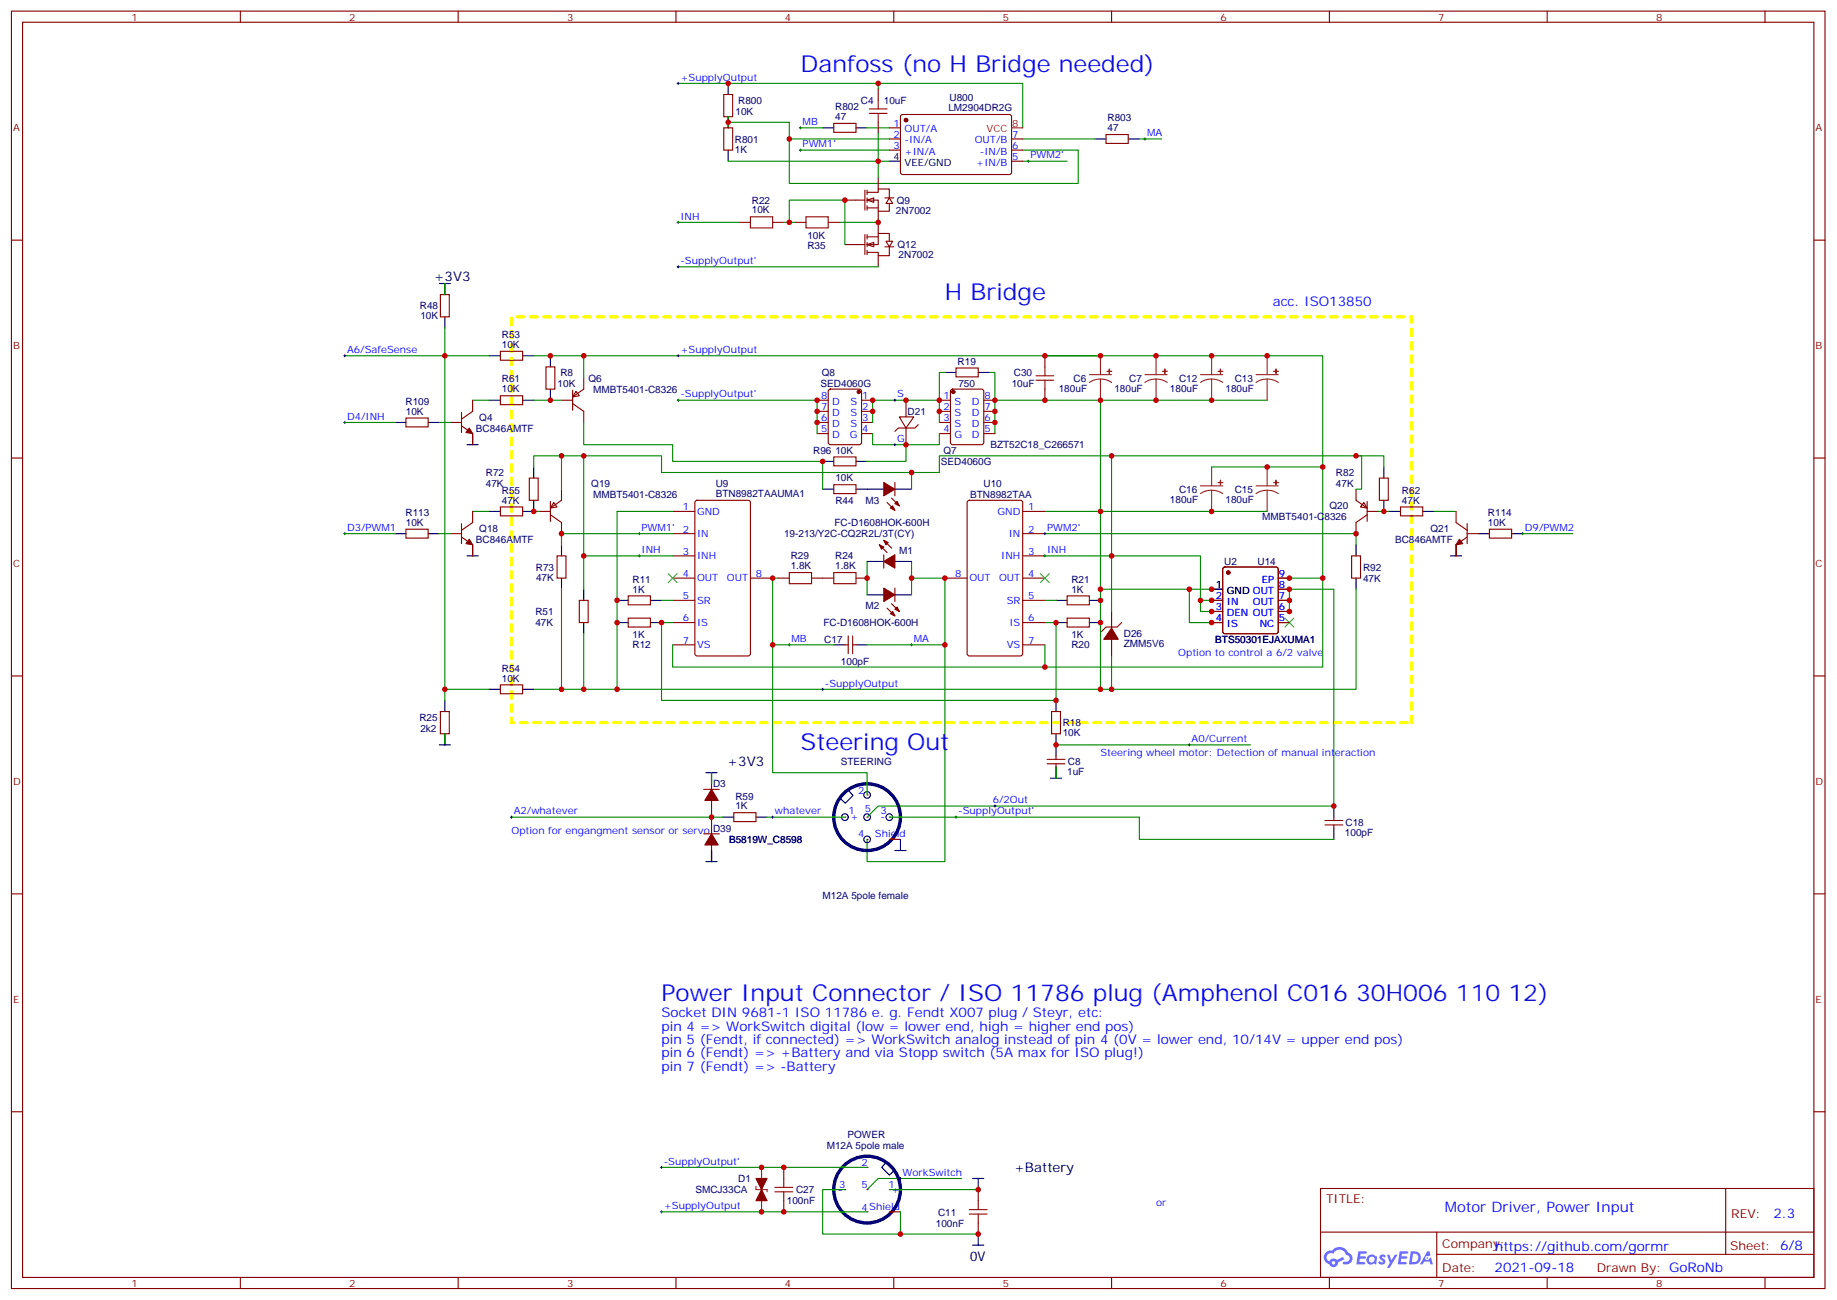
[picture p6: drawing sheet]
<svg xmlns="http://www.w3.org/2000/svg" width="583mm" height="413mm" viewBox="0 0 583 413" stroke-linecap="round" stroke-linejoin="round" font-family="sans-serif">
<defs><g id="words">
<g font-size="7.4" fill="#00f">
<text x="254.1" y="22.9">Danfoss (no H Bridge needed)</text>
<text x="300" y="95.3">H Bridge</text>
<text x="254.1" y="238.1">Steering Out</text>
<text x="210" y="317.5">Power Input Connector / ISO 11786 plug (Amphenol C016 30H006 110 12)</text>
</g>
<text font-size="4.6" fill="#00f" x="458.7" y="384.5">Motor Driver, Power Input</text>
<g font-size="4.2">
<text x="137.7" y="89.3">+3V3</text>
<text x="230.9" y="243.1">+3V3</text>
<text x="321.9" y="371.9">+Battery</text>
<text x="308" y="400.1">0V</text>
</g>
<g font-size="4.2" fill="#00f">
<text x="404" y="97">acc. ISO13850</text>
<text x="210" y="322.8">Socket DIN 9681-1 ISO 11786 e. g. Fendt X007 plug / Steyr, etc:</text>
<text x="210" y="327">pin 4 =&gt; WorkSwitch digital (low = lower end, high = higher end pos)</text>
<text x="210" y="331.3">pin 5 (Fendt, if connected) =&gt; WorkSwitch analog instead of pin 4 (0V = lower end, 10/14V = upper end pos)</text>
<text x="210" y="335.5">pin 6 (Fendt) =&gt; +Battery and via Stopp switch (5A max for ISO plug!)</text>
<text x="210" y="339.7">pin 7 (Fendt) =&gt; -Battery</text>
<text x="563" y="386.4">2.3</text>
<text x="474.6" y="396.9">https://github.com/gormr</text>
<text x="474.5" y="403.7">2021-09-18</text>
</g>
<g font-size="3.9" fill="#800">
<text x="421" y="381.7">TITLE:</text>
<text x="549.6" y="386.4">REV:</text>
<text x="457.9" y="395.9">Company:</text>
<text x="549.2" y="396.5">Sheet: 6/8</text>
<text x="457.9" y="403.6">Date:</text>
<text x="506.9" y="403.7">Drawn By: GoRoNb</text>
</g>
<g font-size="3.2" fill="#800">
<text x="41.7" y="6.5">1</text>
<text x="110.9" y="6.5">2</text>
<text x="180" y="6.5">3</text>
<text x="249.2" y="6.5">4</text>
<text x="318.3" y="6.5">5</text>
<text x="387.5" y="6.5">6</text>
<text x="456.6" y="6.5">7</text>
<text x="525.7" y="6.5">8</text>
<text x="4.2" y="41.6">A</text>
<text x="576.4" y="41.6">A</text>
<text x="4.2" y="110.8">B</text>
<text x="576.4" y="110.8">B</text>
<text x="4.2" y="179.9">C</text>
<text x="576.4" y="179.9">C</text>
<text x="4.2" y="249.1">D</text>
<text x="576.4" y="249.1">D</text>
<text x="4.2" y="318.2">E</text>
<text x="576.4" y="318.2">E</text>
<text x="41.7" y="408.3">1</text>
<text x="110.9" y="408.3">2</text>
<text x="180" y="408.3">3</text>
<text x="249.2" y="408.3">4</text>
<text x="318.3" y="408.3">5</text>
<text x="387.5" y="408.3">6</text>
<text x="456.6" y="408.3">7</text>
<text x="525.7" y="408.3">8</text>
</g>
<g font-size="3.2" fill="#00f">
<text x="216" y="25.6">+SupplyOutput</text>
<text x="254.8" y="39.7">MB</text>
<text x="283.7" y="40.2">1</text>
<text x="287.2" y="42">OUT/A</text>
<text x="254.8" y="46.7">PWM1'</text>
<text x="283.7" y="43.7">2</text>
<text x="283.7" y="47.3">3</text>
<text x="287.2" y="45.5">-IN/A</text>
<text x="309.4" y="45.5">OUT/B</text>
<text x="321.3" y="47.3">6</text>
<text x="321.3" y="43.7">7</text>
<text x="364.2" y="43.2">MA</text>
<text x="287.2" y="49">+IN/A</text>
<text x="309.9" y="52.6">+IN/B</text>
<text x="311.1" y="49">-IN/B</text>
<text x="321.3" y="50.8">5</text>
<text x="327.1" y="50.3">PWM2'</text>
<text x="216" y="69.7">INH</text>
<text x="216" y="83.8">-SupplyOutput'</text>
<text x="110.2" y="112">A6/SafeSense</text>
<text x="216" y="112">+SupplyOutput</text>
<text x="216" y="126.1">-SupplyOutput'</text>
<text x="260.7" y="130.2">7</text>
<text x="260.7" y="126.6">8</text>
<text x="264.2" y="131.9">D</text>
<text x="264.2" y="128.4">D</text>
<text x="270" y="128.4">S</text>
<text x="270" y="131.9">S</text>
<text x="273.7" y="126.6">1</text>
<text x="273.7" y="130.2">2</text>
<text x="284.8" y="126.1">S</text>
<text x="299.5" y="126.6">1</text>
<text x="299.5" y="130.2">2</text>
<text x="303" y="128.4">S</text>
<text x="303" y="131.9">S</text>
<text x="308.6" y="131.9">D</text>
<text x="308.6" y="128.4">D</text>
<text x="312.5" y="130.2">7</text>
<text x="312.5" y="126.6">8</text>
<text x="110.2" y="133.2">D4/INH</text>
<text x="260.7" y="137.2">5</text>
<text x="260.7" y="133.7">6</text>
<text x="264.2" y="135.5">D</text>
<text x="270" y="135.5">S</text>
<text x="273.7" y="133.7">3</text>
<text x="273.7" y="137.2">4</text>
<text x="299.5" y="133.7">3</text>
<text x="299.5" y="137.2">4</text>
<text x="303" y="135.5">S</text>
<text x="308.6" y="135.5">D</text>
<text x="312.5" y="137.2">5</text>
<text x="312.5" y="133.7">6</text>
<text x="264.2" y="139">D</text>
<text x="269.7" y="139">G</text>
<text x="284.8" y="140.2">G</text>
<text x="303" y="139">G</text>
<text x="308.6" y="139">D</text>
<text x="216.8" y="161.9">1</text>
<text x="326.4" y="161.9">1</text>
<text x="221.3" y="163.3">GND</text>
<text x="316.7" y="163.3">GND</text>
<text x="110.2" y="168.5">D3/PWM1</text>
<text x="203.7" y="168.5">PWM1'</text>
<text x="216.8" y="169">2</text>
<text x="221.3" y="170.4">IN</text>
<text x="320.2" y="170.4">IN</text>
<text x="326.4" y="169">2</text>
<text x="332.4" y="168.4">PWM2'</text>
<text x="484.1" y="168.5">D9/PWM2</text>
<text x="203.7" y="175.5">INH</text>
<text x="216.8" y="176">3</text>
<text x="221.3" y="177.4">INH</text>
<text x="317.9" y="177.4">INH</text>
<text x="326.4" y="176">3</text>
<text x="332.4" y="175.5">INH</text>
<text x="216.8" y="183.1">4</text>
<text x="221.3" y="184.5">OUT</text>
<text x="230.7" y="184.5">OUT</text>
<text x="240" y="183.1">8</text>
<text x="303.2" y="183.1">8</text>
<text x="307.7" y="184.5">OUT</text>
<text x="317.2" y="184.5">OUT</text>
<text x="326.4" y="183.1">4</text>
<text x="400.6" y="184.9">EP</text>
<text x="406" y="183.1">9</text>
<text x="216.8" y="190.1">5</text>
<text x="221.3" y="191.6">SR</text>
<text x="319.6" y="191.6">SR</text>
<text x="326.4" y="190.1">5</text>
<text x="386" y="190.1">2</text>
<text x="389.5" y="191.9">IN</text>
<text x="397.7" y="191.9">OUT</text>
<text x="406" y="190.1">7</text>
<text x="406" y="186.6">8</text>
<text x="216.8" y="197.2">6</text>
<text x="326.4" y="197.2">6</text>
<text x="386" y="193.7">3</text>
<text x="386" y="197.2">4</text>
<text x="389.5" y="195.4">DEN OUT</text>
<text x="406" y="197.2">5</text>
<text x="406" y="193.7">6</text>
<text x="221.3" y="198.6">IS</text>
<text x="251.3" y="203.7">MB</text>
<text x="290.1" y="203.7">MA</text>
<text x="320.5" y="198.6">IS</text>
<text x="389.5" y="199">IS</text>
<text x="399.9" y="199">NC</text>
<text x="216.8" y="204.3">7</text>
<text x="221.3" y="205.7">VS</text>
<text x="319.6" y="205.7">VS</text>
<text x="326.4" y="204.3">7</text>
<text x="374.1" y="208.1">Option to control a 6/2 valve</text>
<text x="261.9" y="217.8">-SupplyOutput</text>
<text x="349.4" y="239.9">Steering wheel motor: Detection of manual interaction</text>
<text x="378.3" y="235.5">A0/Current</text>
<text x="272.5" y="251.9">2</text>
<text x="274.6" y="257.5">5</text>
<text x="315.1" y="254.9">6/2Out</text>
<text x="163.1" y="258.4">A2/whatever</text>
<text x="246" y="258.4">whatever</text>
<text x="269.4" y="258.2">1</text>
<text x="270" y="260.4">+</text>
<text x="279.5" y="260.4">-</text>
<text x="279.5" y="258.2">3</text>
<text x="304.2" y="258.4">-SupplyOutput'</text>
<text x="162.4" y="264.6">Option for engangment sensor or servo</text>
<text x="272.5" y="265.6">4</text>
<text x="277.7" y="265.6">Shield</text>
<text x="210.7" y="369.5">-SupplyOutput'</text>
<text x="273.5" y="370.1">2</text>
<text x="266.5" y="377.1">3</text>
<text x="273.5" y="377.1">5</text>
<text x="282.1" y="377.1">1</text>
<text x="286.6" y="373.1">WorkSwitch</text>
<text x="210.7" y="383.6">+SupplyOutput</text>
<text x="266.1" y="378.5">-</text>
<text x="283" y="378.5">+</text>
<text x="367" y="382.8">or</text>
<text x="273.5" y="384.2">4Shield</text>
</g>
<g font-size="3.2" fill="#000080">
<text x="234.4" y="32.9">R800</text>
<text x="265.1" y="34.9">R802</text>
<text x="273.3" y="32.9">C4</text>
<text x="280.6" y="32.9">10uF</text>
<text x="301.1" y="35.3">LM2904DR2G</text>
<text x="301.4" y="32.1">U800</text>
<text x="233.5" y="36.4">10K</text>
<text x="265.1" y="38.1">47</text>
<text x="351.6" y="41.6">47</text>
<text x="351.6" y="38.5">R803</text>
<text x="233.3" y="45.3">R801</text>
<text x="233.3" y="48.4">1K</text>
<text x="238.7" y="64.6">R22</text>
<text x="284.7" y="64.6">Q9</text>
<text x="238.7" y="67.7">10K</text>
<text x="284.4" y="67.9">2N7002</text>
<text x="256.3" y="75.8">10K</text>
<text x="256.3" y="79">R35</text>
<text x="284.9" y="78.7">Q12</text>
<text x="285.3" y="82">2N7002</text>
<text x="133.3" y="98.2">R48</text>
<text x="133.5" y="101.3">10K</text>
<text x="159.3" y="107.2">R53</text>
<text x="159.3" y="110.4">10K</text>
<text x="177.9" y="119.3">R8</text>
<text x="260.9" y="119.3">Q8</text>
<text x="304" y="115.8">R19</text>
<text x="321.9" y="119.3">C30</text>
<text x="159.3" y="124.5">10K</text>
<text x="159.3" y="121.4">R61</text>
<text x="177" y="122.8">10K</text>
<text x="186.8" y="121.1">Q6</text>
<text x="188.3" y="124.6">MMBT5401-C8326</text>
<text x="260.5" y="122.8">SED4060G</text>
<text x="304.3" y="122.8">750</text>
<text x="321.2" y="122.8">10uF</text>
<text x="336.1" y="124.3">180uF</text>
<text x="340.8" y="121.1">C6</text>
<text x="353.8" y="124.3">180uF</text>
<text x="358.5" y="121.1">C7</text>
<text x="371.4" y="124.3">180uF</text>
<text x="374.3" y="121.1">C12</text>
<text x="389" y="124.3">180uF</text>
<text x="392" y="121.1">C13</text>
<text x="128.7" y="128.5">R109</text>
<text x="128.8" y="131.6">10K</text>
<text x="288.1" y="131.6">D21</text>
<text x="151.1" y="137">BC846AMTF</text>
<text x="152.2" y="133.5">Q4</text>
<text x="265.2" y="143.9">10K</text>
<text x="299.5" y="144">Q7</text>
<text x="314.4" y="142.2">BZT52C18_C266571</text>
<text x="258.1" y="144">R96</text>
<text x="298.7" y="147.5">SED4060G</text>
<text x="154.2" y="154.6">47K</text>
<text x="154.2" y="151.1">R72</text>
<text x="187.7" y="154.6">Q19</text>
<text x="227.2" y="154.5">U9</text>
<text x="265.2" y="152.8">10K</text>
<text x="312.2" y="154.5">U10</text>
<text x="424.1" y="154.6">47K</text>
<text x="424.1" y="151.1">R82</text>
<text x="159.3" y="159.8">47K</text>
<text x="159.3" y="156.6">R55</text>
<text x="188.3" y="158.2">MMBT5401-C8326</text>
<text x="227.2" y="157.7">BTN8982TAAUMA1</text>
<text x="265.2" y="159.9">R44</text>
<text x="274.8" y="159.9">M3</text>
<text x="308" y="158.2">BTN8982TAA</text>
<text x="371.4" y="159.6">180uF</text>
<text x="374.3" y="156.4">C16</text>
<text x="389" y="159.6">180uF</text>
<text x="392" y="156.4">C15</text>
<text x="422.1" y="161.6">Q20</text>
<text x="445.1" y="159.8">47K</text>
<text x="445.1" y="156.6">R62</text>
<text x="128.7" y="163.7">R113</text>
<text x="128.8" y="166.9">10K</text>
<text x="264.9" y="166.9">FC-D1608HOK-600H</text>
<text x="400.7" y="165.2">MMBT5401-C8326</text>
<text x="472.4" y="166.9">10K</text>
<text x="472.4" y="163.7">R114</text>
<text x="151.1" y="172.3">BC846AMTF</text>
<text x="152.2" y="168.7">Q18</text>
<text x="248.9" y="170.5">19-213/Y2C-CQ2R2L/3T(CY)</text>
<text x="442.9" y="172.3">BC846AMTF</text>
<text x="454.1" y="168.7">Q21</text>
<text x="251" y="177.5">R29</text>
<text x="265.1" y="177.5">R24</text>
<text x="285.5" y="175.7">M1</text>
<text x="388.6" y="179.3">U2</text>
<text x="399.2" y="179.3">U14</text>
<text x="170.1" y="181">R73</text>
<text x="170.2" y="184.2">47K</text>
<text x="200.8" y="184.9">R11</text>
<text x="251" y="180.6">1.8K</text>
<text x="265.1" y="180.6">1.8K</text>
<text x="340.1" y="184.9">R21</text>
<text x="432.7" y="181.1">R92</text>
<text x="432.7" y="184.6">47K</text>
<text x="200.8" y="188">1K</text>
<text x="340.1" y="188">1K</text>
<text x="170" y="195.2">R51</text>
<text x="274.8" y="193.4">M2</text>
<text x="170" y="198.7">47K</text>
<text x="200.8" y="202.5">1K</text>
<text x="261.4" y="198.7">FC-D1608HOK-600H</text>
<text x="340.1" y="202.5">1K</text>
<text x="356.8" y="202.3">D26</text>
<text x="385.8" y="204">BTS50301EJAXUMA1</text>
<text x="200.8" y="205.7">R12</text>
<text x="261.7" y="204">C17</text>
<text x="340.1" y="205.7">R20</text>
<text x="356.8" y="205.4">ZMM5V6</text>
<text x="159.3" y="213.1">R54</text>
<text x="267" y="211">100pF</text>
<text x="159.3" y="216.3">10K</text>
<text x="133.1" y="228.7">R25</text>
<text x="133.5" y="232.2">2k2</text>
<text x="337.4" y="233.6">10K</text>
<text x="337.4" y="230.5">R18</text>
<text x="266.9" y="242.8">STEERING</text>
<text x="339" y="242.8">C8</text>
<text x="226.4" y="249.8">D3</text>
<text x="338.8" y="246">1uF</text>
<text x="233.5" y="256.8">1K</text>
<text x="233.5" y="253.7">R59</text>
<text x="226.4" y="263.9">D39</text>
<text x="427.1" y="262.2">C18</text>
<text x="231.4" y="267.5">B5819W_C8598</text>
<text x="427" y="265.4">100pF</text>
<text x="261.1" y="285.2">M12A 5pole female</text>
<text x="262.5" y="364.5">M12A 5pole male</text>
<text x="269.1" y="360.9">POWER</text>
<text x="234.4" y="375.1">D1</text>
<text x="220.8" y="378.6">SMCJ33CA</text>
<text x="249.8" y="382.1">100nF</text>
<text x="252.7" y="378.6">C27</text>
<text x="297.1" y="389.2">100nF</text>
<text x="297.8" y="385.7">C11</text>
</g>
<g font-size="3.2" fill="#f00">
<text x="313.2" y="42">VCC</text>
<text x="321.3" y="40.2">8</text>
</g>
<g font-size="3.2">
<text x="283.7" y="50.8">4</text>
<text x="287.2" y="52.6">VEE/GND</text>
<text x="386" y="186.6">1</text>
<text x="389.5" y="188.4">GND OUT</text>
</g>
</g></defs>
<g fill="none" stroke="#870000" stroke-width=".35">
<path d="M3.6 3.5h575.8v405.4h-575.8zM7.2 7.1h568.6v398.2h-568.6zM76.3 3.5v3.6M145.5 3.5v3.6M214.6 3.5v3.6M283.7 3.5v3.6M352.9 3.5v3.6M422 3.5v3.6M491.2 3.5v3.6M560.3 3.5v3.6M3.6 76.2h3.6M575.8 76.2h3.6"/>
<path d="M3.6 145.3h3.6M575.8 145.3h3.6M3.6 214.5h3.6M575.8 214.5h3.6M3.6 283.6h3.6M575.8 283.6h3.6M3.6 352.8h3.6M575.8 352.8h3.6M419.2 377.1h156.6v28.2h-156.6zM547.8 377.1v20.9M419.2 391h156.5M456.1 398h119.6"/>
<path d="M456.1 391v14.1M76.3 405.3v3.6M145.5 405.3v3.6M214.6 405.3v3.6M283.7 405.3v3.6M352.9 405.3v3.6M422 405.3v3.6M491.2 405.3v3.6M560.3 405.3v3.6"/>
</g>
<g fill="#5487ff">
<path d="M438.2 398.3a1.22 1.22 0 0 1 1.7 .3l-.4 .5a.47 .47 0 0 0-.3-.4 .47 .47 0 0 0-.5 .2l.1 .3a1.14 1.14 0 0 1 .8 1.7 1.14 1.14 0 0 1-1.9 0l-.2-.2 .5-.5 .7 .4a.29 .29 0 0 0 .3-.3 .29 .29 0 0 0-.2-.3 1.04 1.04 0 0 1-.6-1.7z"/>
<path d="M431.2 397h2.4l.3 .2-.2 .5-1.8 .1-.1 .8h1.5l.3 .4-.3 .4h-1.6l-.2 1.1h1.7l.2 .3-.2 .3-2.6 .1z"/>
<path d="M444.3 397.1l2.7 .1-.1 .5-1.8 .1-.2 .8h1.6l.3 .4-.4 .4h-1.6l-.1 1.1h1.7l.2 .3-.2 .3-2.6 .1z"/>
<path d="M453.1 397.1h.7l.3 1.2-.6 .3a.69 .69 0 0 0-1 .3 .69 .69 0 0 0 .4 1 .69 .69 0 0 0 .9-.7l.5-.2 .6 2.2h-.8l-.2-.9h-1.8l-.5 .9h-.8z"/>
<path d="M440.3 398.1h.8l.6 1.9 1.1-1.9h.9l-2.6 4.2h-.8l.9-1.5z"/>
<path d="M447.9 397.1l-.6 4.1h1.3a2.11 2.11 0 0 0 2.5-2.1 2.11 2.11 0 0 0-2.5-2zM448.6 397.8a1.43 1.43 0 0 1 1.6 1.6 1.43 1.43 0 0 1-2 1.1z"/>
<path d="M434.2 398.7a1.54 1.54 0 0 0-.1 2.1 1.54 1.54 0 0 0 2.2 .2l.6 .2 .3-2.3-.6-.3a1.49 1.49 0 0 0-2.4 .1zM434.5 399.7a.94 .94 0 0 1 1.8 0 .94 .94 0 0 1-1.8 0z"/>
<path d="M420.9 397.4a2.18 2.18 0 0 0 1.1 3.7 1.44 1.44 0 0 0 1.6 1 1.44 1.44 0 0 0 1.2-1.5l2-1-.5-.8-1.9 1a1.47 1.47 0 0 0-2.4 .4 1.39 1.39 0 0 1-.7-1.9 1.39 1.39 0 0 1 2-.5 2.12 2.12 0 0 1 2.2-1.3 2.12 2.12 0 0 1 1.9 1.7 1.14 1.14 0 0 1 1.1 1.4 1.14 1.14 0 0 1-1.7 .8 .43 .43 0 0 0-.5 .3 .43 .43 0 0 0 .4 .5 1.98 1.98 0 0 0 2.5-1.2 1.98 1.98 0 0 0-1.2-2.5 3.1 3.1 0 0 0-5.3-.7l-.9 .1zM422.8 400.7a.55 .55 0 0 1 1.1 0 .55 .55 0 0 1-1.1 0z"/>
<circle cx="453.1" cy="399.2" r=".26"/>
</g>
<g fill="none" stroke="#870000" stroke-width=".35">
<path d="M139.8 93.5h2.8v7h-2.8zM331.7 112.9v3.5M331.7 123.5v3.5M220.8 159l.5-.2h16.2l.7 .4v48.2l-.4 .7h-16.5l-.7-.4v-48.2zM307.3 159l.4-.2h16.3l.6 .4 .1 48.2-.5 .7h-16.5l-.6-.4-.1-48.2zM213.5 162.3h7.1M213.5 169.3h7.1M213.5 176.4h7.1M324.7 162.3h7M324.7 169.3h7M324.7 176.4h7M199.4 189.1h7.1v2.8h-7.1z"/>
<path d="M199.4 196.1h7.1v2.9h-7.1zM213.5 183.4h7.1M213.5 190.5h7.1M213.5 197.6h7.1M238.2 183.4h7.1M281.6 193l2.5 2.4M283 191.6l2.5 2.4M284.1 186.6v4.3M300 183.4h7M324.7 183.4h7M324.7 190.5h7M324.7 197.6h7"/>
<path d="M338.8 196.1h7v2.9h-7zM338.8 189.1h7v2.8h-7zM213.5 204.6h7.1M324.7 204.6h7M139.8 225.8h2.8v7h-2.8z"/>
</g>
<g fill="none" stroke="#000" stroke-width=".35">
<path d="M139.5 90h3.5M141.2 90v3.5M141.2 100.5v3.6M195.9 190.5h3.5M195.9 197.6h3.5M206.5 190.5h3.5M206.5 197.6h3.5M275.3 188.7h5.3M284.1 188.7h5.3M335.2 190.5h3.6M335.2 197.6h3.6M345.8 190.5h3.6"/>
<path d="M345.8 197.6h3.6M141.2 222.3v3.5M141.2 232.8v3.6"/>
</g>
<path d="M141.2 104.1v114.6h14.1M141.2 112.9h14.1M169.4 112.9h250.5v70.5h-10.6M331.7 112.9h17.7M150 162.3h5.3M195.9 162.3v56.4h153.5v-56.4h-17.7M275.3 178.2v10.5M289.4 178.2v10.5M331.7 169.3h98.8v3.6M289.4 183.4h10.6v90h-24.7v-7.1M213.5 204.6v7.1h118.2v-7.1M423.4 255.8h-144.6l-3.5 3.5" fill="none" stroke="#008700" stroke-width=".35"/>
<path d="M448.1 229.3v-128.8h-285.7v128.8h285.7" fill="none" stroke="#ff0" stroke-width="1.1" stroke-dasharray="2.1 2.1"/>
<path d="M202.6 176.4h.7M203 176v.7M331.4 176.4h.7M331.7 176v.7M289 204.6h.7M289.4 204.3v.7" fill="none" stroke="#000" stroke-width=".32"/>
<path d="M328.9 119.2h5.6M331.7 116.4v2.8M328.9 120.7h5.6M331.7 120.7v2.8" fill="none" stroke="#a10000" stroke-width=".35"/>
<g fill="#870000" stroke="#870000" stroke-width=".35">
<path d="M280.6 186.6l3.5 2.1-3.5 2.2z"/>
<path d="M284.1 193.3l.7-.7 .7 1.4z"/>
<path d="M282.7 194.7l.7-.7 .7 1.4z"/>
</g>
<circle cx="275.3" cy="259.3" r="10.6" fill="none" stroke="#000" stroke-width="1.1"/>
<g fill="#870000">
<circle cx="268.2" cy="259.3" r=".18"/>
<circle cx="282.3" cy="259.3" r=".18"/>
<circle cx="275.3" cy="266.3" r=".18"/>
<circle cx="275.3" cy="259.3" r=".18"/>
<circle cx="275.3" cy="252.2" r=".18"/>
</g>
<g fill="none" stroke="#000" stroke-width=".35">
<path d="M174.7 112.9v3.5M174.7 123.5v3.5M275.3 178.2h5.3M284.1 178.2h5.3M185.3 187v3.5M185.3 197.6v3.5M384.6 187h3.6M229.4 259.3h3.5M240 259.3h3.5M269.4 250.8l1.4 1.6-2.5 2.5-1.5-1.5"/>
<circle cx="268.2" cy="259.3" r="1.06"/>
<circle cx="275.3" cy="259.3" r="1.06"/>
<circle cx="275.3" cy="252.2" r="1.06"/>
<circle cx="282.3" cy="259.3" r="1.06"/>
<circle cx="275.3" cy="266.3" r="1.06"/>
</g>
<g fill="none" stroke="#870000" stroke-width=".35">
<path d="M173.3 116.4h2.8v7.1h-2.8zM185.3 119.9v3.6l-3.5 2.4M178.3 127h3.5M181.8 123.8v6.4M181.8 128.1l3.5 2.4v3.6M182.8 124.2l1.1 1.4-2.1 .3zM279.2 172.9l2.4 2.4M280.6 171.5l2.4 2.4M280.6 176v4.3M183.9 190.5h2.8v7.1h-2.8zM384.6 190.5h3.6M384.6 194h3.6"/>
<path d="M384.6 197.6h3.6M388.4 180.1l.5-.2h16.2l.5 .2 .2 .5v19.8l-.2 .5-.5 .2h-16.2l-.5-.3-.2-.4v-19.8zM405.8 190.5h3.5M405.8 194h3.5M405.8 197.6h3.5M405.8 187h3.5M405.8 183.4h3.5M232.9 257.9h7.1v2.8h-7.1zM282.3 266.3h3.6"/>
</g>
<path d="M330.3 182l2.8 2.9M333.1 182l-2.8 2.9M407.9 196.1l2.8 2.9M410.7 196.1l-2.8 2.9" fill="none" stroke="#3c3" stroke-width=".35"/>
<g fill="#870000" stroke="#870000" stroke-width=".35">
<path d="M280.6 178.2l3.5-2.2v4.3z"/>
<path d="M279.2 172.9l1.4 .7-.7 .7z"/>
<path d="M280.6 171.5l1.4 .7-.7 .7z"/>
<circle cx="389.9" cy="181.7" r=".53"/>
</g>
<g fill="none" stroke="#008700" stroke-width=".35">
<path d="M141.2 90v3.5M109.5 112.9h31.7M185.3 112.9v7M150 137.6v3.5M150 127h5.3M169.4 127h8.9M298.2 148.2v1.7h-88.2v-5.3h-24.7v31.8h28.2M185.3 176.4v10.6M195.9 162.3h17.6M331.7 176.4h49.4v17.6h3.5M210 190.5h3.5M210 197.6h3.5"/>
<path d="M331.7 197.6h3.5v24.7M331.7 190.5h3.5M349.4 187h35.2M381.1 190.5h3.5M409.3 194v-7h14.1v68.8M419.9 183.4v28.3h-88.2M185.3 201.1v17.6h10.6M141.2 232.8v3.6M162.4 259.3h63.5M243.5 259.3h24.7M225.9 269.9v3.5M305.3 373.9h-26.5l-3.5 3.6"/>
</g>
<path d="M250.2 204.6h.7M250.6 204.3v.7" fill="none" stroke="#000" stroke-width=".32"/>
<circle cx="275.3" cy="377.5" r="10.6" fill="none" stroke="#000" stroke-width="1.1"/>
<g fill="#870000">
<circle cx="282.3" cy="377.5" r=".18"/>
<circle cx="268.2" cy="377.5" r=".18"/>
<circle cx="275.3" cy="384.5" r=".18"/>
<circle cx="275.3" cy="377.5" r=".18"/>
<circle cx="275.3" cy="370.4" r=".18"/>
</g>
<g fill="none" stroke="#000" stroke-width=".35">
<path d="M231.2 26.5v3.5M231.2 37v3.6M231.2 47.6v3.6M261.2 40.6h3.5M271.7 40.6h3.6M347.6 44.1h3.5M358.2 44.1h3.5M155.3 112.9h3.6M165.9 112.9h3.5M300 118.2h3.5M310.6 118.2h3.5M125.3 134.1h3.6"/>
<path d="M135.9 134.1h3.6M150 137.6v3.5M155.3 127h3.6M165.9 127h3.5M148.3 141.1h3.5M169.4 148.2v3.5M169.4 158.8v3.5h-3.5M439.3 148.2v3.5M439.3 158.8v3.5M125.3 169.3h3.6M135.9 169.3h3.6M148.3 176.4h3.5"/>
<path d="M150 172.9v3.5M155.3 162.3h3.6M178.3 172.9v3.5M430.5 172.9v3.5M441.1 162.3h3.5M451.7 162.3h3.5M460.5 176.4h3.5M462.2 172.9v3.5M469.3 169.3h3.5M479.9 169.3h3.5M178.3 183.4v3.6M384.6 187h3.6"/>
<path d="M430.5 183.4v3.6M155.3 218.7h3.6M165.9 218.7h3.5M264.7 204.6h3.5M271.7 204.6h3.6M139.5 236.4h3.5M141.2 232.8v3.6M335.2 222.3v3.5M335.2 232.8v3.6M224.1 245.2h3.5M225.9 245.2v3.5M333.5 246.9h3.5"/>
<path d="M335.2 243.4v3.5M423.4 255.8v3.5M224.1 273.4h3.5M225.9 269.9v3.5M423.4 262.8v3.5M281.3 368.8l-1.4 1.6 2.5 2.5 1.5-1.5M308.8 373.9h3.5M310.6 373.9v3.6M308.8 395.1h3.5M310.6 391.6v3.5"/>
</g>
<g fill="none" stroke="#870000" stroke-width=".35">
<path d="M229.8 30h2.8v7h-2.8zM264.7 39.2h7v2.8h-7zM229.8 40.6h2.8v7h-2.8zM351.1 42.7h7.1v2.8h-7.1zM158.9 111.5h7v2.8h-7zM303.5 116.8h7.1v2.8h-7.1zM128.9 132.6h7v2.9h-7zM158.9 125.6h7v2.8h-7zM259.4 127h3.5M259.4 130.5h3.5M259.4 134.1h3.5M259.4 137.6h3.5"/>
<path d="M263.2 123.7l.4-.2h9.2l.7 .4v16.5l-.5 .7h-9.4l-.6-.5-.1-16.4zM273.5 127h3.5M273.5 130.5h3.5M273.5 134.1h3.5M273.5 137.6h3.5M298.2 127h3.5M298.2 130.5h3.5M298.2 134.1h3.5M298.2 137.6h3.5M302 123.7l.4-.2h9.2l.7 .4v16.5l-.4 .7h-9.5l-.6-.5-.1-16.4zM312.3 127h3.5M312.3 130.5h3.5"/>
<path d="M312.3 134.1h3.5M312.3 137.6h3.5M168 151.7h2.9v7.1h-2.9zM174.7 159.1v6.4M175.8 159.5l1 1.4-2.1 .3zM178.3 155.2v3.6l-3.6 2.4M430.5 155.2v3.6l3.5 2.4M433 159.5l1 1.7-2.1-.3zM434 159.1v6.4M437.9 151.7h2.8v7.1h-2.8zM128.9 167.9h7v2.8h-7zM158.9 160.9h7v2.8h-7z"/>
<path d="M171.2 162.3h3.5M174.7 163.3l3.6 2.5v3.5M176.8 176.4h2.9v7h-2.9zM429.1 176.4h2.8v7h-2.8zM434 162.3h3.6M434 163.3l-3.5 2.5v3.5M444.6 160.9h7.1v2.8h-7.1zM472.8 167.9h7.1v2.8h-7.1zM384.6 190.5h3.6M384.6 194h3.6M384.6 197.6h3.6M388.4 180.1l.5-.2h16.2l.5 .2 .2 .5v19.8l-.2 .5-.5 .2h-16.2l-.5-.3-.2-.4v-19.8z"/>
<path d="M405.8 190.5h3.5M405.8 194h3.5M405.8 197.6h3.5M405.8 187h3.5M405.8 183.4h3.5M158.9 217.3h7v2.8h-7zM268.2 204.6h1.1M269.3 201.8v5.6M270.7 201.8v5.6M270.7 204.6h1M333.8 225.8h2.9v7h-2.9zM223.4 250.5h5"/>
<path d="M225.9 245.2v5.3M225.9 254v10.6M423.4 259.3v1.1M223.4 264.6h5M225.9 268.1v5.3M420.6 261.8h5.7M420.6 260.4h5.7M423.4 261.8v1M248.8 370.4v3.5M310.6 377.5v3.5M248.8 381v3.5M282.3 384.5h3.6"/>
<path d="M310.6 388.1v3.5"/>
</g>
<g fill="none" stroke="#008700" stroke-width=".35">
<path d="M215.3 26.5h109.4v14.1M231.2 38.8h19.4v5.3h31.7M231.2 37v3.6M250.6 44.1v14.1h91.7v-10.6h-17.6M254.1 40.6h7.1M254.1 47.6h28.2M275.3 40.6h7M324.7 44.1h22.9M324.7 51.2h14.1M361.7 44.1h7.1M300 118.2h-1.8v8.8M314.1 118.2h1.7v8.8"/>
<path d="M215.3 127h44.1v10.6M277 137.6v3.5h21.2v-3.5M298.2 127v7.1M298.2 127h-21.2v7.1M315.8 137.6v-10.6h33.6v35.3h52.9M349.4 127h52.9M178.3 144.6h-8.9v3.6M185.3 144.6h-7v10.6M298.2 148.2v-3.6h134.1v10.6h-1.8M352.9 144.6v31.8M384.6 148.2h35.3M430.5 144.6h8.8v3.6"/>
<path d="M150 172.9v3.5M169.4 162.3h1.8M213.5 169.3h-35.2v3.6M437.6 162.3h3.5M455.2 162.3h7M462.2 172.9v3.5M178.3 187v31.7M210 197.6v24.7h125.2M377.6 187v10.6h7M430.5 187v31.7h-81.1M141.2 218.7v3.6M169.4 218.7h15.9"/>
<path d="M245.3 204.6h19.4M275.3 204.6h24.7M335.2 236.4h61.8M225.9 259.3h3.5M225.9 245.2v3.5M210 370.4h65.3M268.2 377.5h-7v14.1h24.7M282.3 377.5h28.3M210 384.5h65.3M285.9 384.5v7.1h24.7"/>
</g>
<g fill="none" stroke="#000" stroke-width=".32">
<path d="M253.8 40.6h.7M253.8 47.6h.7M254.1 40.2v.7M254.1 47.3v.7M326.1 51.2h.7M326.4 50.8v.7M363.1 44.1h.7M363.5 43.7v.7M109.1 112.9h.7M109.5 112.5v.7M214.9 112.9h.8M215.3 112.5v.7"/>
<path d="M109.1 134.1h.7M109.5 133.7v.7M214.9 127h.8M215.3 126.6v.8M283.7 127h.7M284.1 126.6v.8M109.1 169.3h.7M109.5 169v.7M202.6 169.3h.7M203 169v.7M331.4 169.3h.7M331.7 169v.7"/>
<path d="M483.1 169.3h.7M483.4 169v.7M260.8 218.7h.7M261.2 218.4v.7M162 259.3h.7M162.4 258.9v.7M244.9 259.3h.7M245.3 258.9v.7M303.1 259.3h.7M303.5 258.9v.7M315.5 255.8h.7M315.8 255.4v.7"/>
<path d="M209.7 370.4h.7M210 370.1v.7M285.5 373.9h.7M285.9 373.6v.7M209.7 384.5h.7M210 384.2v.7"/>
</g>
<g fill="#870000" stroke="#870000" stroke-width=".35">
<path d="M225.9 250.5l2.1 3.5h-4.2z"/>
<path d="M225.9 264.6l2.1 3.5h-4.2z"/>
<path d="M241.8 377.5l1.7 3.5h-3.5z"/>
<path d="M240 373.9h3.5l-1.7 3.6z"/>
<circle cx="389.9" cy="181.7" r=".53"/>
<circle cx="302.6" cy="124.4" r=".53"/>
<circle cx="272.6" cy="124.4" r=".53"/>
</g>
<g fill="none" stroke="#8c2424" stroke-width=".35">
<path d="M345.8 118.9h7.1M349.4 112.9v6M363.5 118.9h7M367 112.9v6M381.1 118.9h7.1M384.6 112.9v6M398.7 118.9h7.1M402.3 112.9v6M349.4 120.3l-1.9 .2-1.7 .9M349.4 120.3l1.8 .2 1.7 .9M349.4 120.3v6.7M367 120.3l-1.9 .2-1.6 .9"/>
<path d="M367 120.3l1.8 .2 1.7 .9M367 120.3v6.7M384.6 120.3l-1.8 .2-1.7 .9M384.6 120.3l1.9 .2 1.7 .9M384.6 120.3v6.7M402.3 120.3l-1.9 .2-1.7 .9M402.3 120.3l1.8 .2 1.7 .9M402.3 120.3v6.7M381.1 154.2h7.1M384.6 155.6l-1.8 .2-1.7 .8M384.6 155.6l1.9 .2 1.7 .8M384.6 148.2v6"/>
<path d="M384.6 155.6v6.7M398.7 154.2h7.1M402.3 155.6l-1.9 .2-1.7 .8M402.3 155.6l1.8 .2 1.7 .8M402.3 148.2v6M402.3 155.6v6.7M240 376.4v1.1h3.5v.7M241.8 370.4v14.1"/>
</g>
<g fill="#8c2424" stroke="#8c2424" stroke-width=".35">
<path d="M351.5 117.8l1.4 .1z"/>
<path d="M352.1 117.1l.1 1.4z"/>
<path d="M369.1 117.8l1.4 .1z"/>
<path d="M369.8 117.1v1.4z"/>
<path d="M386.8 117.8l1.4 .1z"/>
<path d="M387.4 117.1l.1 1.4z"/>
<path d="M404.4 117.8l1.4 .1z"/>
<path d="M405.1 117.1v1.4z"/>
<path d="M404.4 153.1h1.4z"/>
<path d="M405.1 152.4v1.4z"/>
<path d="M386.8 153.1h1.4z"/>
<path d="M387.4 152.4l.1 1.4z"/>
</g>
<path d="M212.1 182l2.8 2.9M214.9 182l-2.8 2.9" fill="none" stroke="#3c3" stroke-width=".35"/>
<path d="M246 378.2h5.6M246 376.8h5.6M248.8 373.9v2.9M248.8 378.2v2.8M307.7 385.2h5.7M307.7 383.8h5.7M310.6 381v2.8M310.6 385.2v2.9" fill="none" stroke="#a10000" stroke-width=".35"/>
<g fill="#fff" stroke="#870000" stroke-width=".35">
<path d="M275.3 63.5l2.1-.7v1.4z"/>
<path d="M282.3 62.8l1.1 1.8h-2.1z"/>
</g>
<path d="M278.8 56.4v3.6M268.2 63.5h6.4M274.6 60.3v6.4M275.3 61h3.5v-1h3.5v2.8M275.3 63.5h3.5v3.5h3.5v-2.4M275.3 66h3.5M275.3 60.3v1.4M275.3 62.8v1.4M275.3 65.3v1.4M278.8 67v3.6M280.9 62.8h2.8" fill="none" stroke="#870000" stroke-width=".35"/>
<g fill="#fff" stroke="#870000" stroke-width=".35">
<path d="M275.3 77.6l2.1-.7v1.4z"/>
<path d="M281.3 76.6h2.1l-1.1 1.7z"/>
</g>
<g fill="none" stroke="#870000" stroke-width=".35">
<path d="M278.8 28.2v3.6M278.8 38.8v3.5M286.1 36.5l.5-.2 34.1 .1 .4 .6v18l-.7 .4-34.1-.1-.4-.6v-17.7zM282.3 40.6h3.6M282.3 44.1h3.6M282.3 47.6h3.6M321.1 44.1h3.6M321.1 47.6h3.6M321.1 51.2h3.6M234.7 70.6h3.5M245.3 70.6h3.5M252.3 70.6h3.6"/>
<path d="M262.9 70.6h3.6M268.2 77.6h6.4M274.6 74.4v6.4M275.3 75.1h3.5M275.3 74.4v1.4M275.3 76.9v1.4M275.3 79.4v1.4M278.8 70.6v3.5M280.9 78.3h2.8M282.3 78.3v2.8h-3.5v-1h-3.5M282.3 76.6v-2.5h-3.5v3.5h-3.5M278.8 81.1v3.6"/>
<path d="M143 134.1h3.5M146.5 135.1l3.5 2.5v3.5M146.5 130.9v6.3M150 127v3.5l-3.5 2.5M285.5 132.3h4.6l-2.5 3.5zM287.6 127v5.3M287.6 135.8v5.3M291.5 134.8l-1.1 1h-5.2l-1.1 1.1M264.7 145h7v2.8h-7zM264.7 153.8h7v2.8h-7zM281.6 159.5l2.5 2.4M283 158l2.5 2.5"/>
<path d="M284.1 153.1v4.2M143 169.3h3.5M146.5 170.4l3.5 2.5v3.5M146.5 166.2v6.3M150 162.3v3.5l-3.5 2.5M462.2 162.3v3.5l3.6 2.5M465.8 170.4l-3.6 2.5v3.5M465.8 169.3h3.5M465.8 166.2v6.3M247.1 183.4h3.5M257.6 183.4h7.1M271.7 183.4h3.6"/>
<path d="M352.9 194v5.3M356.1 197.6l-1.5 1.4h-3.5l-1.4 1.4M352.9 202.8v5.3M335.2 239.9v1M332.4 240.9h5.7M332.4 242.4h5.7M335.2 242.4v1"/>
</g>
<path d="M214.9 26.5h.8M215.3 26.1v.7M214.9 70.6h.8M215.3 70.2v.7M214.9 84.7h.8M215.3 84.3v.7M283.7 141.1h.7M284.1 140.8v.7M377.2 236.4h.7M377.6 236v.7" fill="none" stroke="#000" stroke-width=".32"/>
<g fill="none" stroke="#008700" stroke-width=".35">
<path d="M278.8 26.5v1.7M231.2 51.2h47.6v5.2M278.8 42.3v8.9h3.5M215.3 70.6h19.4M248.8 70.6h3.5M250.6 70.6v-7.1h17.6v14.1M266.5 70.6h12.3M215.3 84.7h63.5M109.5 134.1h15.8M139.5 134.1h3.5M185.3 134.1v7h28.2v5.3h47.7v8.8M287.6 141.1v5.3h-12.3"/>
<path d="M289.4 149.9v5.3M109.5 169.3h15.8M139.5 169.3h3.5M352.9 176.4v17.6M483.4 169.3h15.9M247.1 183.4h-1.8v61.8h30v7M352.9 208.1v10.6M282.3 259.3h79.4v7h61.7M335.2 243.4v3.5"/>
</g>
<path d="M276 34.6h5.6M276 36h5.6M278.8 31.8v2.8M278.8 36v2.8M238.2 68.8h7.1v3.5h-7.1zM255.9 68.8h7v3.5h-7zM250.6 181.7h7v3.5h-7zM264.7 181.7h7v3.5h-7z" fill="none" stroke="#a10000" stroke-width=".35"/>
<path d="M282.3 51.2h3.6M261.2 146.4h3.5M261.2 155.2h3.5M271.7 146.4h3.6M271.7 155.2h8.9M284.1 155.2h5.3M335.2 236.4v3.5M335.2 243.4v3.5M284.1 269.9h3.5M285.9 266.3v3.6" fill="none" stroke="#000" stroke-width=".35"/>
<g fill="#870000" stroke="#870000" stroke-width=".35">
<path d="M463.3 171.1l1.1 1.4-2.2 .4z"/>
<path d="M149 135.8l1 1.8-2.1-.4z"/>
<path d="M149 171.1l1 1.8-2.1-.4z"/>
<path d="M352.9 199.3l2.1 3.5h-4.6z"/>
<path d="M280.6 153.1l3.5 2.1-3.5 2.1z"/>
<path d="M284.8 159.1l.7 1.4-1.4-.7z"/>
<path d="M283.4 160.5l.7 1.4-1.4-.7z"/>
<circle cx="287.6" cy="38.1" r=".53"/>
</g>
<path d="M321.1 40.6h3.6" fill="none" stroke="#f00" stroke-width=".35"/>
<g fill="#c00">
<circle cx="141.2" cy="112.9" r=".88"/>
<circle cx="245.3" cy="183.4" r=".88"/>
<circle cx="300" cy="183.4" r=".88"/>
<circle cx="409.3" cy="187" r=".88"/>
<circle cx="409.3" cy="190.5" r=".88"/>
<circle cx="381.1" cy="190.5" r=".88"/>
<circle cx="349.4" cy="187" r=".88"/>
<circle cx="349.4" cy="190.5" r=".88"/>
<circle cx="210" cy="197.6" r=".88"/>
<circle cx="195.9" cy="190.5" r=".88"/>
<circle cx="349.4" cy="197.6" r=".88"/>
<circle cx="195.9" cy="197.6" r=".88"/>
<circle cx="195.9" cy="218.7" r=".88"/>
<circle cx="185.3" cy="176.4" r=".88"/>
<circle cx="174.7" cy="112.9" r=".88"/>
<circle cx="331.7" cy="112.9" r=".88"/>
<circle cx="349.4" cy="112.9" r=".88"/>
<circle cx="331.7" cy="211.7" r=".88"/>
<circle cx="419.9" cy="183.4" r=".88"/>
<circle cx="335.2" cy="197.6" r=".88"/>
<circle cx="185.3" cy="112.9" r=".88"/>
<circle cx="349.4" cy="162.3" r=".88"/>
<circle cx="225.9" cy="259.3" r=".88"/>
<circle cx="367" cy="112.9" r=".88"/>
<circle cx="349.4" cy="127" r=".88"/>
<circle cx="384.6" cy="187" r=".88"/>
<circle cx="384.6" cy="190.5" r=".88"/>
<circle cx="384.6" cy="194" r=".88"/>
<circle cx="409.3" cy="194" r=".88"/>
<circle cx="409.3" cy="183.4" r=".88"/>
<circle cx="384.6" cy="197.6" r=".88"/>
<circle cx="377.6" cy="187" r=".88"/>
<circle cx="331.7" cy="127" r=".88"/>
<circle cx="277" cy="130.5" r=".88"/>
<circle cx="277" cy="127" r=".88"/>
<circle cx="315.8" cy="127" r=".88"/>
<circle cx="315.8" cy="134.1" r=".88"/>
<circle cx="315.8" cy="130.5" r=".88"/>
<circle cx="298.2" cy="130.5" r=".88"/>
<circle cx="298.2" cy="127" r=".88"/>
<circle cx="185.3" cy="144.6" r=".88"/>
<circle cx="259.4" cy="134.1" r=".88"/>
<circle cx="259.4" cy="130.5" r=".88"/>
<circle cx="259.4" cy="127" r=".88"/>
<circle cx="248.8" cy="384.5" r=".88"/>
<circle cx="248.8" cy="370.4" r=".88"/>
<circle cx="241.8" cy="370.4" r=".88"/>
<circle cx="241.8" cy="384.5" r=".88"/>
<circle cx="285.9" cy="391.6" r=".88"/>
<circle cx="384.6" cy="112.9" r=".88"/>
<circle cx="402.3" cy="112.9" r=".88"/>
<circle cx="367" cy="127" r=".88"/>
<circle cx="384.6" cy="127" r=".88"/>
<circle cx="245.3" cy="204.6" r=".88"/>
<circle cx="231.2" cy="38.8" r=".88"/>
<circle cx="141.2" cy="218.7" r=".88"/>
<circle cx="185.3" cy="218.7" r=".88"/>
<circle cx="178.3" cy="218.7" r=".88"/>
<circle cx="178.3" cy="169.3" r=".88"/>
<circle cx="178.3" cy="144.6" r=".88"/>
<circle cx="384.6" cy="162.3" r=".88"/>
<circle cx="419.9" cy="148.2" r=".88"/>
<circle cx="402.3" cy="148.2" r=".88"/>
<circle cx="430.5" cy="169.3" r=".88"/>
<circle cx="430.5" cy="144.6" r=".88"/>
<circle cx="439.3" cy="162.3" r=".88"/>
<circle cx="300" cy="204.6" r=".88"/>
<circle cx="287.6" cy="141.1" r=".88"/>
<circle cx="352.9" cy="176.4" r=".88"/>
<circle cx="352.9" cy="144.6" r=".88"/>
<circle cx="349.4" cy="218.7" r=".88"/>
<circle cx="169.4" cy="162.3" r=".88"/>
<circle cx="335.2" cy="222.2" r=".88"/>
<circle cx="231.2" cy="26.5" r=".88"/>
<circle cx="278.8" cy="51.2" r=".88"/>
<circle cx="278.8" cy="26.5" r=".88"/>
<circle cx="310.6" cy="391.6" r=".88"/>
<circle cx="310.6" cy="377.5" r=".88"/>
<circle cx="287.6" cy="127" r=".88"/>
<circle cx="289.4" cy="183.4" r=".88"/>
<circle cx="275.3" cy="183.4" r=".88"/>
<circle cx="268.2" cy="63.5" r=".88"/>
<circle cx="278.8" cy="70.6" r=".88"/>
<circle cx="250.6" cy="70.6" r=".88"/>
<circle cx="250.6" cy="44.1" r=".88"/>
<circle cx="423.4" cy="255.8" r=".88"/>
<circle cx="335.2" cy="236.4" r=".88"/>
<circle cx="352.9" cy="218.7" r=".88"/>
<circle cx="174.7" cy="127" r=".88"/>
<circle cx="289.4" cy="149.9" r=".88"/>
<circle cx="261.2" cy="146.4" r=".88"/>
</g>
<use href="#words"/>
</svg>
